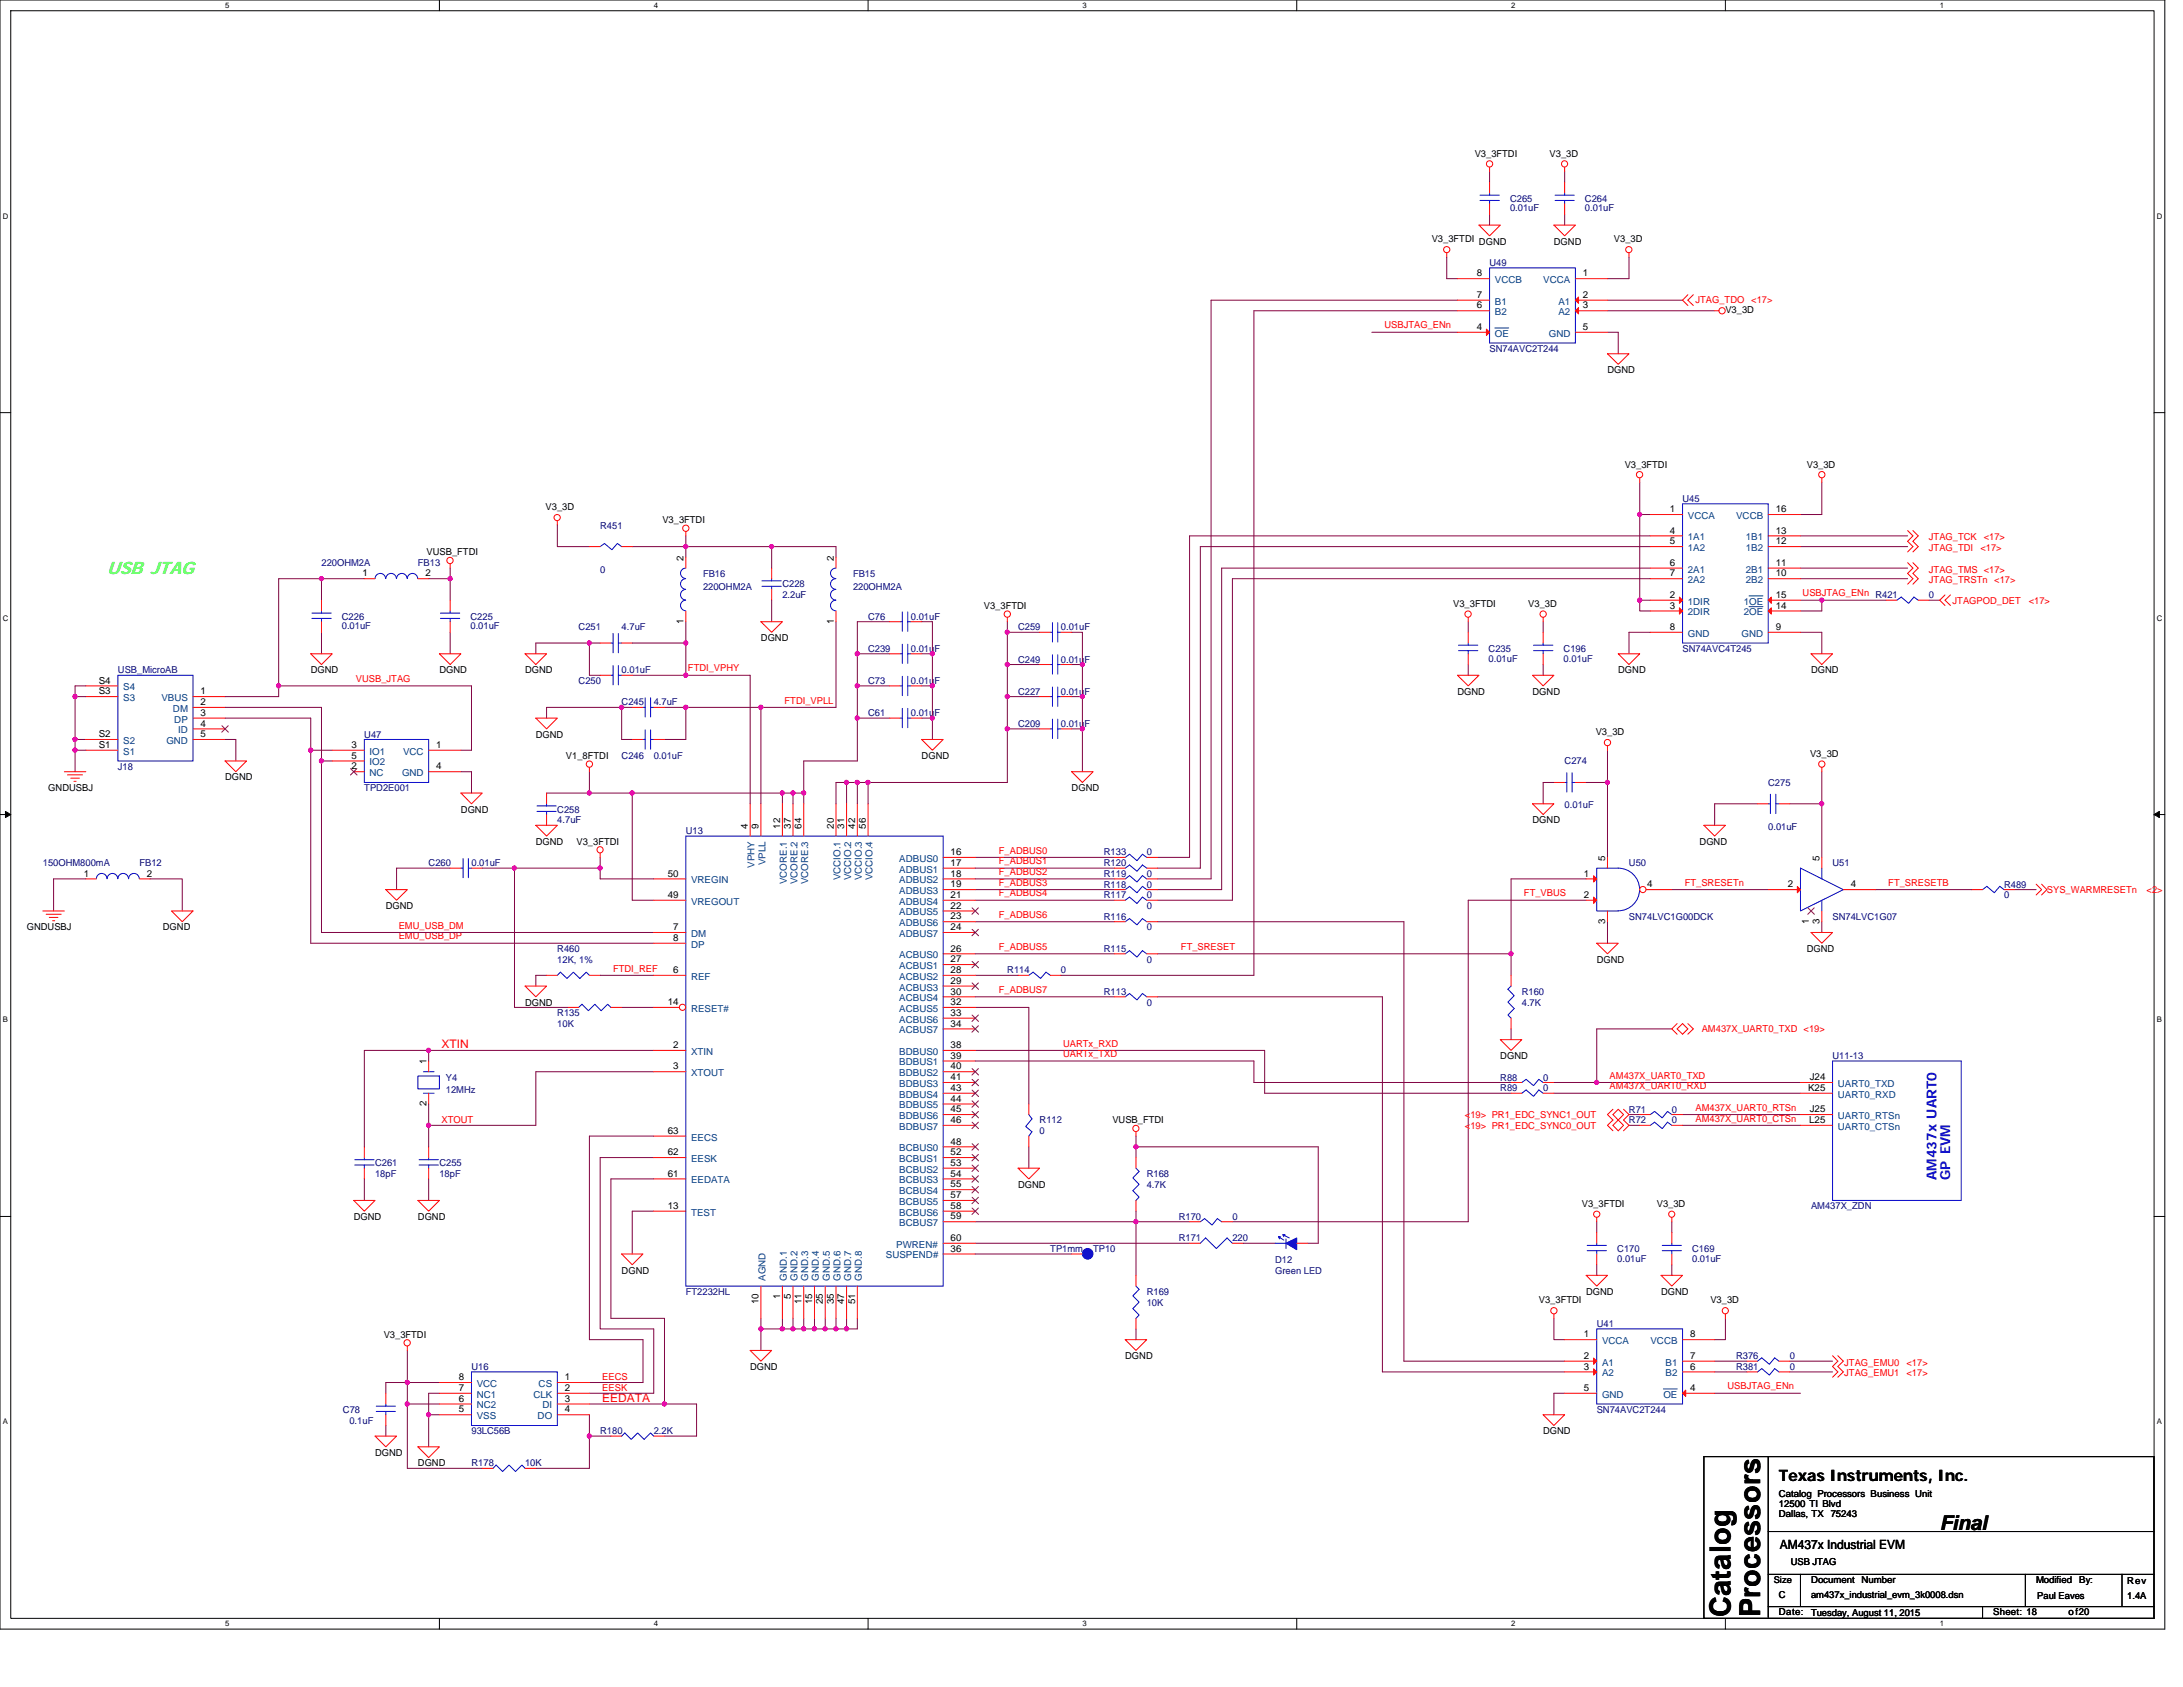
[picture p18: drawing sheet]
<svg xmlns="http://www.w3.org/2000/svg" width="279mm" height="216mm" viewBox="0 0 279 216" stroke-linecap="round" stroke-linejoin="round" font-family="sans-serif">
<defs><g id="words">
<g font-size="3.7">
<text x="221.5" y="207" transform="rotate(-90 221.5 207)">Catalog</text>
<text x="225.3" y="207" transform="rotate(-90 225.3 207)">Processors</text>
</g>
<text font-size="2.6" x="248.3" y="195.8">Final</text>
<text font-size="2.3" fill="#0f0" x="13.7" y="73.5">USB JTAG</text>
<text font-size="2" x="227.7" y="189.5">Texas Instruments, Inc.</text>
<g font-size="1.8" fill="#00f">
<text x="247.9" y="151" transform="rotate(-90 247.9 151)">AM437x UART0</text>
<text x="249.6" y="151" transform="rotate(-90 249.6 151)">GP EVM</text>
</g>
<text font-size="1.6" x="227.8" y="198.2">AM437x Industrial EVM</text>
<g font-size="1.5" fill="#f00">
<text x="56.5" y="134.2">XTIN</text>
<text x="77.1" y="179.4">EEDATA</text>
</g>
<g font-size="1.2">
<text x="188.7" y="20">V3_3FTDI</text>
<text x="198.3" y="20">V3_3D</text>
<text x="183.2" y="31">V3_3FTDI DGND</text>
<text x="189" y="35.4">8</text>
<text x="198.9" y="31.3">DGND</text>
<text x="202.6" y="35.4">1</text>
<text x="206.6" y="31">V3_3D</text>
<text x="189" y="38.1">7</text>
<text x="189" y="39.5">6</text>
<text x="202.6" y="38.1">2</text>
<text x="202.6" y="39.5">3</text>
<text x="220.8" y="40.1">V3_3D</text>
<text x="189" y="42.2">4</text>
<text x="202.6" y="42.2">5</text>
<text x="205.7" y="47.8">DGND</text>
<text x="207.9" y="59.8">V3_3FTDI</text>
<text x="231.2" y="59.8">V3_3D</text>
<text x="69.8" y="65.3">V3_3D</text>
<text x="213.7" y="65.6">1</text>
<text x="227.3" y="65.6">16</text>
<text x="54.6" y="71.1">VUSB_FTDI</text>
<text x="84.8" y="67">V3_3FTDI</text>
<text x="87.5" y="71.8" transform="rotate(-90 87.5 71.8)">2</text>
<text x="106.7" y="71.8" transform="rotate(-90 106.7 71.8)">2</text>
<text x="213.7" y="68.3">4</text>
<text x="213.7" y="69.7">5</text>
<text x="227.3" y="68.3">13</text>
<text x="227.3" y="69.7">12</text>
<text x="46.4" y="73.8">1</text>
<text x="54.4" y="73.8">2</text>
<text x="125.9" y="77.9">V3_3FTDI</text>
<text x="186" y="77.7">V3_3FTDI</text>
<text x="195.6" y="77.7">V3_3D</text>
<text x="213.7" y="76.5">2</text>
<text x="213.7" y="72.4">6</text>
<text x="213.7" y="73.8">7</text>
<text x="213.7" y="77.9">3</text>
<text x="227.3" y="72.4">11</text>
<text x="227.3" y="73.8">10</text>
<text x="227.3" y="76.5">15</text>
<text x="227.3" y="77.9">14</text>
<text x="87.5" y="79.8" transform="rotate(-90 87.5 79.8)">1</text>
<text x="97.4" y="82">DGND</text>
<text x="106.7" y="79.8" transform="rotate(-90 106.7 79.8)">1</text>
<text x="213.7" y="80.6">8</text>
<text x="227.3" y="80.6">9</text>
<text x="12.6" y="88.9">S3</text>
<text x="12.6" y="87.5">S4</text>
<text x="25.7" y="88.9">1</text>
<text x="39.8" y="86.2">DGND</text>
<text x="56.2" y="86.2">DGND</text>
<text x="67.2" y="86.2">DGND</text>
<text x="186.5" y="88.9">DGND</text>
<text x="196.2" y="88.9">DGND</text>
<text x="207.1" y="86.2">DGND</text>
<text x="231.8" y="86.2">DGND</text>
<text x="12.6" y="95.7">S1</text>
<text x="12.6" y="94.3">S2</text>
<text x="25.7" y="90.2">2</text>
<text x="25.7" y="94.3">5</text>
<text x="25.7" y="91.6">3</text>
<text x="25.7" y="93">4</text>
<text x="45" y="95.7">3</text>
<text x="55.8" y="95.7">1</text>
<text x="68.6" y="94.4">DGND</text>
<text x="204.2" y="94.1">V3_3D</text>
<text x="6.2" y="101.3">GNDUSBJ</text>
<text x="28.8" y="99.9">DGND</text>
<text x="45" y="97.1">5</text>
<text x="45" y="98.5">2</text>
<text x="55.8" y="98.5">4</text>
<text x="72.4" y="97.1">V1_8FTDI</text>
<text x="118" y="97.1">DGND</text>
<text x="137.2" y="101.3">DGND</text>
<text x="231.7" y="96.9">V3_3D</text>
<text x="59" y="104">DGND</text>
<text x="95.7" y="106" transform="rotate(-90 95.7 106)">4</text>
<text x="97.1" y="106" transform="rotate(-90 97.1 106)">9</text>
<text x="99.8" y="106" transform="rotate(-90 99.8 106)">12</text>
<text x="101.2" y="106" transform="rotate(-90 101.2 106)">37</text>
<text x="102.6" y="106" transform="rotate(-90 102.6 106)">64</text>
<text x="106.7" y="106" transform="rotate(-90 106.7 106)">20</text>
<text x="108.1" y="106" transform="rotate(-90 108.1 106)">31</text>
<text x="109.4" y="106" transform="rotate(-90 109.4 106)">42</text>
<text x="110.8" y="106" transform="rotate(-90 110.8 106)">56</text>
<text x="196.2" y="105.4">DGND</text>
<text x="10.7" y="112.2">1</text>
<text x="18.8" y="112.2">2</text>
<text x="68.6" y="108.1">DGND</text>
<text x="73.8" y="108.1">V3_3FTDI</text>
<text x="85.5" y="112.2">50</text>
<text x="121.7" y="109.4">16</text>
<text x="121.7" y="110.8">17</text>
<text x="121.7" y="112.2">18</text>
<text x="121.7" y="113.6">19</text>
<text x="202.7" y="112.2">1</text>
<text x="205.4" y="110.2" transform="rotate(-90 205.4 110.2)">5</text>
<text x="210.8" y="113.6">4</text>
<text x="217.5" y="108.1">DGND</text>
<text x="228.8" y="113.6">2</text>
<text x="232.9" y="110.2" transform="rotate(-90 232.9 110.2)">5</text>
<text x="236.9" y="113.6">4</text>
<text x="3.4" y="119.1">GNDUSBJ</text>
<text x="20.8" y="119.1">DGND</text>
<text x="49.4" y="116.3">DGND</text>
<text x="85.5" y="114.9">49</text>
<text x="86.1" y="119">7</text>
<text x="121.7" y="114.9">21</text>
<text x="121.7" y="116.3">22</text>
<text x="121.7" y="117.7">23</text>
<text x="121.7" y="119">24</text>
<text x="202.7" y="114.9">2</text>
<text x="205.4" y="118.2" transform="rotate(-90 205.4 118.2)">3</text>
<text x="231.5" y="118.2" transform="rotate(-90 231.5 118.2)">1</text>
<text x="232.9" y="118.2" transform="rotate(-90 232.9 118.2)">3</text>
<text x="86.1" y="120.4">8</text>
<text x="86.1" y="124.5">6</text>
<text x="121.7" y="121.8">26</text>
<text x="121.7" y="123.1">27</text>
<text x="121.7" y="124.5">28</text>
<text x="121.7" y="125.9">29</text>
<text x="204.4" y="123.2">DGND</text>
<text x="231.2" y="121.8">DGND</text>
<text x="67.2" y="128.7">DGND</text>
<text x="85.5" y="128.6">14</text>
<text x="121.7" y="127.3">30</text>
<text x="121.7" y="128.6">32</text>
<text x="121.7" y="130">33</text>
<text x="121.7" y="131.4">34</text>
<text x="54.6" y="136.2" transform="rotate(-90 54.6 136.2)">1</text>
<text x="86.1" y="136.9">3</text>
<text x="86.1" y="134.1">2</text>
<text x="121.7" y="134.1">38</text>
<text x="121.7" y="135.5">39</text>
<text x="121.7" y="136.9">40</text>
<text x="192" y="135.6">DGND</text>
<text x="54.6" y="141.6" transform="rotate(-90 54.6 141.6)">2</text>
<text x="121.7" y="138.2">41</text>
<text x="121.7" y="139.6">43</text>
<text x="121.7" y="141">44</text>
<text x="121.7" y="142.3">45</text>
<text x="121.7" y="143.7">46</text>
<text x="142.4" y="143.8">VUSB_FTDI</text>
<text x="231.4" y="139.6">K25</text>
<text x="231.6" y="143.7">L25</text>
<text x="231.6" y="138.2">J24</text>
<text x="231.6" y="142.3">J25</text>
<text x="85.5" y="145.1">63</text>
<text x="85.5" y="147.8">62</text>
<text x="121.7" y="146.5">48</text>
<text x="121.7" y="147.8">52</text>
<text x="121.7" y="149.2">53</text>
<text x="85.5" y="150.6">61</text>
<text x="85.5" y="154.7">13</text>
<text x="121.7" y="150.6">54</text>
<text x="121.7" y="152">55</text>
<text x="121.7" y="153.3">57</text>
<text x="121.7" y="154.7">58</text>
<text x="130.3" y="152">DGND</text>
<text x="202.5" y="154.5">V3_3FTDI</text>
<text x="212" y="154.5">V3_3D</text>
<text x="45.3" y="156.1">DGND</text>
<text x="53.5" y="156.1">DGND</text>
<text x="121.7" y="158.8">60</text>
<text x="121.7" y="156.1">59</text>
<text x="121.7" y="160.2">36</text>
<text x="79.6" y="163">DGND</text>
<text x="97.1" y="166.9" transform="rotate(-90 97.1 166.9)">10</text>
<text x="99.8" y="166.2" transform="rotate(-90 99.8 166.2)">1</text>
<text x="101.2" y="166.2" transform="rotate(-90 101.2 166.2)">5</text>
<text x="102.6" y="166.9" transform="rotate(-90 102.6 166.9)">11</text>
<text x="103.9" y="166.9" transform="rotate(-90 103.9 166.9)">15</text>
<text x="105.3" y="166.9" transform="rotate(-90 105.3 166.9)">25</text>
<text x="106.7" y="166.9" transform="rotate(-90 106.7 166.9)">35</text>
<text x="108.1" y="166.9" transform="rotate(-90 108.1 166.9)">47</text>
<text x="109.4" y="166.9" transform="rotate(-90 109.4 166.9)">51</text>
<text x="197" y="166.8">V3_3FTDI</text>
<text x="203" y="165.7">DGND</text>
<text x="212.6" y="165.7">DGND</text>
<text x="218.9" y="166.8">V3_3D</text>
<text x="49.1" y="171.2">V3_3FTDI</text>
<text x="144" y="173.9">DGND</text>
<text x="202.7" y="171.2">1</text>
<text x="202.7" y="173.9">2</text>
<text x="216.3" y="173.9">7</text>
<text x="216.3" y="171.2">8</text>
<text x="58.7" y="176.6">8</text>
<text x="58.7" y="178">7</text>
<text x="58.7" y="179.4">6</text>
<text x="72.3" y="176.6">1</text>
<text x="72.3" y="178">2</text>
<text x="72.3" y="179.4">3</text>
<text x="96" y="175.3">DGND</text>
<text x="202.7" y="175.3">3</text>
<text x="202.7" y="178">5</text>
<text x="216.3" y="175.3">6</text>
<text x="216.3" y="178">4</text>
<text x="58.7" y="180.8">5</text>
<text x="72.3" y="180.8">4</text>
<text x="197.5" y="183.6">DGND</text>
<text x="48" y="186.3">DGND</text>
<text x="53.5" y="187.7">DGND</text>
<text x="227.7" y="191.6">Catalog Processors Business Unit</text>
<text x="227.7" y="192.9">12500 TI Blvd</text>
<text x="227.7" y="194.2">Dallas, TX</text>
<text x="234.3" y="194.2">75243</text>
<text x="227" y="202.6">Size</text>
<text x="229.2" y="200.3">USB JTAG</text>
<text x="231.8" y="202.6">Document</text>
<text x="238.3" y="202.6">Number</text>
<text x="260.6" y="202.6">Modified</text>
<text x="266.1" y="202.6">By:</text>
<text x="272.3" y="202.8">Rev</text>
<text x="227.7" y="206.7">Date:</text>
<text x="227.7" y="204.5">C</text>
<text x="231.8" y="206.9">Tuesday, August 11, 2015</text>
<text x="231.8" y="204.5">am437x_industrial_evm_3k0008.dsn</text>
<text x="255.1" y="206.7">Sheet: 18</text>
<text x="260.8" y="204.7">Paul Eaves</text>
<text x="264.7" y="206.7">of20</text>
<text x="272.3" y="204.7">1.4A</text>
</g>
<g font-size="1.2" fill="#000080">
<text x="193.3" y="25.8">C265</text>
<text x="193.3" y="27.1">0.01uF</text>
<text x="202.9" y="25.8">C264</text>
<text x="202.9" y="27.1">0.01uF</text>
<text x="190.6" y="34">U49</text>
<text x="190.6" y="45">SN74AVC2T244</text>
<text x="215.3" y="64.2">U45</text>
<text x="76.8" y="67.6">R451</text>
<text x="41.1" y="72.5">220OHM2A</text>
<text x="53.5" y="72.5">FB13</text>
<text x="76.8" y="73.3">0</text>
<text x="90" y="73.8">FB16</text>
<text x="90" y="75.5">220OHM2A</text>
<text x="100.1" y="75.2">C228</text>
<text x="100.1" y="76.6">2.2uF</text>
<text x="109.2" y="73.8">FB15</text>
<text x="109.2" y="75.5">220OHM2A</text>
<text x="246.9" y="76.6">0</text>
<text x="43.8" y="79.3">C226</text>
<text x="43.8" y="80.5">0.01uF</text>
<text x="60.2" y="79.3">C225</text>
<text x="60.2" y="80.5">0.01uF</text>
<text x="74.1" y="80.7">C251</text>
<text x="79.6" y="80.7">4.7uF</text>
<text x="111.1" y="83.4">C239</text>
<text x="111.1" y="79.3">C76</text>
<text x="116.6" y="83.4">0.01uF</text>
<text x="116.6" y="79.3">0.01uF</text>
<text x="130.3" y="80.7">C259</text>
<text x="135.8" y="80.7">0.01uF</text>
<text x="190.5" y="83.4">C235</text>
<text x="200.1" y="83.4">C196</text>
<text x="215.3" y="83.4">SN74AVC4T245</text>
<text x="15.1" y="86.2">USB_MicroAB</text>
<text x="74.1" y="87.5">C250</text>
<text x="79.6" y="86.2">0.01uF</text>
<text x="111.1" y="87.5">C73</text>
<text x="116.6" y="87.5">0.01uF</text>
<text x="130.3" y="84.8">C249</text>
<text x="130.3" y="88.9">C227</text>
<text x="135.8" y="84.8">0.01uF</text>
<text x="135.8" y="88.9">0.01uF</text>
<text x="190.5" y="84.7">0.01uF</text>
<text x="200.1" y="84.7">0.01uF</text>
<text x="46.6" y="94.4">U47</text>
<text x="79.6" y="90.3">C245</text>
<text x="83.7" y="90.3">4.7uF</text>
<text x="111.1" y="91.7">C61</text>
<text x="116.6" y="91.7">0.01uF</text>
<text x="130.3" y="93">C209</text>
<text x="135.8" y="93">0.01uF</text>
<text x="15.1" y="98.5">J18</text>
<text x="46.6" y="101.3">TPD2E001</text>
<text x="79.6" y="97.1">C246</text>
<text x="83.7" y="97.1">0.01uF</text>
<text x="200.3" y="97.8">C274</text>
<text x="226.3" y="100.6">C275</text>
<text x="71.3" y="104">C258</text>
<text x="71.3" y="105.4">4.7uF</text>
<text x="87.8" y="106.7">U13</text>
<text x="200.3" y="103.4">0.01uF</text>
<text x="226.3" y="106.2">0.01uF</text>
<text x="5.5" y="110.8">150OHM800mA</text>
<text x="17.8" y="110.8">FB12</text>
<text x="54.9" y="110.8">C260</text>
<text x="60.3" y="110.8">0.01uF</text>
<text x="141.3" y="112.2">R119</text>
<text x="141.3" y="113.6">R118</text>
<text x="141.3" y="109.5">R133</text>
<text x="141.3" y="110.8">R120</text>
<text x="146.8" y="109.5">0</text>
<text x="146.8" y="113.6">0</text>
<text x="146.8" y="112.2">0</text>
<text x="208.5" y="110.8">U50</text>
<text x="234.5" y="110.8">U51</text>
<text x="256.5" y="113.6">R489</text>
<text x="141.3" y="115">R117</text>
<text x="141.3" y="117.7">R116</text>
<text x="146.8" y="115">0</text>
<text x="146.8" y="116.3">0</text>
<text x="146.8" y="119.1">0</text>
<text x="208.5" y="117.7">SN74LVC1G00DCK</text>
<text x="234.5" y="117.7">SN74LVC1G07</text>
<text x="256.5" y="115">0</text>
<text x="71.3" y="121.8">R460</text>
<text x="71.3" y="123.2">12K, 1%</text>
<text x="128.9" y="124.6">R114</text>
<text x="135.8" y="124.6">0</text>
<text x="141.3" y="121.8">R115</text>
<text x="146.8" y="123.2">0</text>
<text x="71.3" y="130">R135</text>
<text x="71.3" y="131.4">10K</text>
<text x="141.3" y="127.3">R113</text>
<text x="146.8" y="128.7">0</text>
<text x="194.8" y="127.3">R160</text>
<text x="194.8" y="128.7">4.7K</text>
<text x="234.5" y="135.6">U11-13</text>
<text x="57.1" y="138.3">Y4</text>
<text x="57.1" y="139.9">12MHz</text>
<text x="133.1" y="143.8">R112</text>
<text x="192" y="138.3">R88</text>
<text x="192" y="139.7">R89</text>
<text x="197.5" y="138.3">0</text>
<text x="197.5" y="139.7">0</text>
<text x="208.5" y="142.4">R71</text>
<text x="208.5" y="143.8">R72</text>
<text x="214" y="142.4">0</text>
<text x="214" y="143.8">0</text>
<text x="48" y="149.3">C261</text>
<text x="56.2" y="149.3">C255</text>
<text x="133.1" y="145.1">0</text>
<text x="48" y="150.6">18pF</text>
<text x="56.2" y="150.6">18pF</text>
<text x="146.8" y="150.6">R168</text>
<text x="146.8" y="152">4.7K</text>
<text x="231.8" y="154.7">AM437X_ZDN</text>
<text x="134.4" y="160.2">TP1mm</text>
<text x="139.9" y="160.2">TP10</text>
<text x="150.9" y="158.9">R171</text>
<text x="150.9" y="156.1">R170</text>
<text x="157.7" y="158.9">220</text>
<text x="157.7" y="156.1">0</text>
<text x="163.2" y="161.6">D12</text>
<text x="207" y="160.2">C170</text>
<text x="207" y="161.5">0.01uF</text>
<text x="216.6" y="160.2">C169</text>
<text x="216.6" y="161.5">0.01uF</text>
<text x="87.8" y="165.7">FT2232HL</text>
<text x="146.8" y="165.7">R169</text>
<text x="146.8" y="167.1">10K</text>
<text x="163.2" y="163">Green LED</text>
<text x="204.4" y="169.8">U41</text>
<text x="222.2" y="173.9">R376</text>
<text x="229.1" y="173.9">0</text>
<text x="60.3" y="175.3">U16</text>
<text x="222.2" y="175.3">R381</text>
<text x="229.1" y="175.3">0</text>
<text x="43.9" y="180.8">C78</text>
<text x="44.7" y="182.2">0.1uF</text>
<text x="60.3" y="183.6">93LC56B</text>
<text x="76.8" y="183.6">R180</text>
<text x="83.7" y="183.6">2.2K</text>
<text x="204.4" y="180.8">SN74AVC2T244</text>
<text x="60.3" y="187.7">R178</text>
<text x="67.2" y="187.7">10K</text>
</g>
<g font-size="1.2" fill="#004080">
<text x="191.3" y="36.2">VCCB</text>
<text x="191.3" y="39">B1</text>
<text x="191.3" y="40.3">B2</text>
<text x="197.5" y="36.2">VCCA</text>
<text x="199.5" y="39">A1</text>
<text x="199.5" y="40.3">A2</text>
<text x="191.3" y="43.1">OE</text>
<text x="198.2" y="43.1">GND</text>
<text x="216" y="66.4">VCCA</text>
<text x="216" y="69.2">1A1</text>
<text x="216" y="70.5">1A2</text>
<text x="222.2" y="66.4">VCCB</text>
<text x="223.5" y="69.2">1B1</text>
<text x="223.5" y="70.5">1B2</text>
<text x="216" y="77.4">1DIR</text>
<text x="216" y="73.3">2A1</text>
<text x="216" y="74.6">2A2</text>
<text x="223.2" y="77.4">1OE</text>
<text x="223.5" y="73.3">2B1</text>
<text x="223.5" y="74.6">2B2</text>
<text x="216" y="81.5">GND</text>
<text x="216" y="78.8">2DIR</text>
<text x="222.9" y="81.5">GND</text>
<text x="223.2" y="78.8">2OE</text>
<text x="15.8" y="89.7">S3</text>
<text x="15.8" y="88.3">S4</text>
<text x="20.7" y="89.7">VBUS</text>
<text x="15.8" y="95.2">S2</text>
<text x="21.3" y="95.2">GND</text>
<text x="22.1" y="91.1">DM</text>
<text x="22.3" y="92.5">DP</text>
<text x="22.8" y="93.9">ID</text>
<text x="15.8" y="96.6">S1</text>
<text x="47.3" y="96.6">IO1</text>
<text x="47.3" y="98">IO2</text>
<text x="47.3" y="99.3">NC</text>
<text x="51.5" y="99.3">GND</text>
<text x="51.6" y="96.6">VCC</text>
<text x="88.5" y="113.1">VREGIN</text>
<text x="96.6" y="111.1" transform="rotate(-90 96.6 111.1)">VPHY</text>
<text x="98" y="110.7" transform="rotate(-90 98 110.7)">VPLL</text>
<text x="100.7" y="113.2" transform="rotate(-90 100.7 113.2)">VCORE.1</text>
<text x="102.1" y="113.2" transform="rotate(-90 102.1 113.2)">VCORE.2</text>
<text x="103.4" y="113.2" transform="rotate(-90 103.4 113.2)">VCORE.3</text>
<text x="107.6" y="112.7" transform="rotate(-90 107.6 112.7)">VCCIO.1</text>
<text x="108.9" y="112.7" transform="rotate(-90 108.9 112.7)">VCCIO.2</text>
<text x="110.3" y="112.7" transform="rotate(-90 110.3 112.7)">VCCIO.3</text>
<text x="111.7" y="112.7" transform="rotate(-90 111.7 112.7)">VCCIO.4</text>
<text x="115.1" y="110.3">ADBUS0</text>
<text x="115.1" y="111.7">ADBUS1</text>
<text x="115.1" y="113.1">ADBUS2</text>
<text x="88.5" y="115.8">VREGOUT</text>
<text x="88.5" y="119.9">DM</text>
<text x="115.1" y="114.4">ADBUS3</text>
<text x="115.1" y="115.8">ADBUS4</text>
<text x="115.1" y="117.2">ADBUS5</text>
<text x="115.1" y="118.5">ADBUS6</text>
<text x="115.1" y="119.9">ADBUS7</text>
<text x="88.5" y="121.3">DP</text>
<text x="88.5" y="125.4">REF</text>
<text x="115.1" y="122.6">ACBUS0</text>
<text x="115.1" y="124">ACBUS1</text>
<text x="115.1" y="125.4">ACBUS2</text>
<text x="88.5" y="129.5">RESET#</text>
<text x="115.1" y="126.8">ACBUS3</text>
<text x="115.1" y="128.1">ACBUS4</text>
<text x="115.1" y="129.5">ACBUS5</text>
<text x="115.1" y="130.9">ACBUS6</text>
<text x="88.5" y="137.7">XTOUT</text>
<text x="88.5" y="135">XTIN</text>
<text x="115.1" y="132.2">ACBUS7</text>
<text x="115.1" y="135">BDBUS0</text>
<text x="115.1" y="136.4">BDBUS1</text>
<text x="115.1" y="137.7">BDBUS2</text>
<text x="115.1" y="139.1">BDBUS3</text>
<text x="115.1" y="140.5">BDBUS4</text>
<text x="115.1" y="141.9">BDBUS5</text>
<text x="115.1" y="143.2">BDBUS6</text>
<text x="235.2" y="139.1">UART0_TXD</text>
<text x="235.2" y="140.5">UART0_RXD</text>
<text x="235.2" y="143.2">UART0_RTSn</text>
<text x="88.5" y="146">EECS</text>
<text x="88.5" y="148.7">EESK</text>
<text x="115.1" y="147.3">BCBUS0</text>
<text x="115.1" y="148.7">BCBUS1</text>
<text x="115.1" y="144.6">BDBUS7</text>
<text x="235.2" y="144.6">UART0_CTSn</text>
<text x="88.5" y="151.4">EEDATA</text>
<text x="88.5" y="155.6">TEST</text>
<text x="115.1" y="150.1">BCBUS2</text>
<text x="115.1" y="151.4">BCBUS3</text>
<text x="115.1" y="152.8">BCBUS4</text>
<text x="115.1" y="154.2">BCBUS5</text>
<text x="115.1" y="155.6">BCBUS6</text>
<text x="113.4" y="161.1">SUSPEND#</text>
<text x="114.7" y="159.7">PWREN#</text>
<text x="115.1" y="156.9">BCBUS7</text>
<text x="98" y="163.9" transform="rotate(-90 98 163.9)">AGND</text>
<text x="100.7" y="163.9" transform="rotate(-90 100.7 163.9)">GND.1</text>
<text x="102.1" y="163.9" transform="rotate(-90 102.1 163.9)">GND.2</text>
<text x="103.4" y="163.9" transform="rotate(-90 103.4 163.9)">GND.3</text>
<text x="104.8" y="163.9" transform="rotate(-90 104.8 163.9)">GND.4</text>
<text x="106.2" y="163.9" transform="rotate(-90 106.2 163.9)">GND.5</text>
<text x="107.6" y="163.9" transform="rotate(-90 107.6 163.9)">GND.6</text>
<text x="108.9" y="163.9" transform="rotate(-90 108.9 163.9)">GND.7</text>
<text x="110.3" y="163.9" transform="rotate(-90 110.3 163.9)">GND.8</text>
<text x="205" y="172">VCCA</text>
<text x="211.2" y="172">VCCB</text>
<text x="61" y="177.5">VCC</text>
<text x="61" y="178.9">NC1</text>
<text x="68.3" y="178.9">CLK</text>
<text x="68.9" y="177.5">CS</text>
<text x="205" y="174.8">A1</text>
<text x="205" y="176.1">A2</text>
<text x="205" y="178.9">GND</text>
<text x="212.9" y="178.9">OE</text>
<text x="213.2" y="174.8">B1</text>
<text x="213.2" y="176.1">B2</text>
<text x="61" y="180.3">NC2</text>
<text x="61" y="181.6">VSS</text>
<text x="68.8" y="181.6">DO</text>
<text x="69.4" y="180.3">DI</text>
</g>
<g font-size="1.2" fill="#f00">
<text x="217" y="38.8">JTAG_TDO</text>
<text x="224.1" y="38.8">&lt;17&gt;</text>
<text x="177.2" y="42">USBJTAG_ENn</text>
<text x="246.9" y="69.2">JTAG_TCK</text>
<text x="246.9" y="70.5">JTAG_TDI</text>
<text x="253.5" y="70.5">&lt;17&gt;</text>
<text x="253.9" y="69.2">&lt;17&gt;</text>
<text x="230.7" y="76.3">USBJTAG_ENn R421</text>
<text x="246.9" y="73.3">JTAG_TMS &lt;17&gt;</text>
<text x="246.9" y="74.6">JTAG_TRSTn &lt;17&gt;</text>
<text x="249.9" y="77.3">JTAGPOD_DET</text>
<text x="259.7" y="77.3">&lt;17&gt;</text>
<text x="45.6" y="87.3">VUSB_JTAG</text>
<text x="88.1" y="85.9">FTDI_VPHY</text>
<text x="100.4" y="90">FTDI_VPLL</text>
<text x="127.8" y="109.2">F_ADBUS0</text>
<text x="127.8" y="110.6">F_ADBUS1</text>
<text x="127.8" y="112">F_ADBUS2</text>
<text x="127.8" y="113.4">F_ADBUS3</text>
<text x="215.6" y="113.4">FT_SRESETn</text>
<text x="241.7" y="113.4">FT_SRESETB</text>
<text x="51" y="118.9">EMU_USB_DM</text>
<text x="127.8" y="114.7">F_ADBUS4</text>
<text x="127.8" y="117.5">F_ADBUS6</text>
<text x="195.1" y="114.7">FT_VBUS</text>
<text x="262" y="114.3">SYS_WARMRESETn</text>
<text x="274.7" y="114.3">&lt;2&gt;</text>
<text x="51" y="120.2">EMU_USB_DP</text>
<text x="78.5" y="124.3">FTDI_REF</text>
<text x="127.8" y="121.6">F_ADBUS5</text>
<text x="151.2" y="121.6">FT_SRESET</text>
<text x="127.8" y="127.1">F_ADBUS7</text>
<text x="136.1" y="133.9">UARTx_RXD</text>
<text x="136.1" y="135.3">UARTx_TXD</text>
<text x="217.8" y="132.1">AM437X_UART0_TXD &lt;19&gt;</text>
<text x="56.5" y="143.7">XTOUT</text>
<text x="187.5" y="143.1">&lt;19&gt; PR1_EDC_SYNC1_OUT</text>
<text x="206" y="138">AM437X_UART0_TXD</text>
<text x="206" y="139.4">AM437X_UART0_RXD</text>
<text x="217" y="142.2">AM437X_UART0_RTSn</text>
<text x="217" y="143.5">AM437X_UART0_CTSn</text>
<text x="187.5" y="144.5">&lt;19&gt; PR1_EDC_SYNC0_OUT</text>
<text x="77.1" y="178">EESK</text>
<text x="77.1" y="176.7">EECS</text>
<text x="221.1" y="177.8">USBJTAG_ENn</text>
<text x="236.1" y="174.8">JTAG_EMU0</text>
<text x="236.1" y="176.1">JTAG_EMU1</text>
<text x="244" y="174.8">&lt;17&gt;</text>
<text x="244" y="176.1">&lt;17&gt;</text>
</g>
<g font-size="1">
<text x="28.8" y="1">5</text>
<text x="83.7" y="1">4</text>
<text x="138.5" y="1">3</text>
<text x="193.4" y="1">2</text>
<text x="248.3" y="1">1</text>
<text x=".4" y="28">D</text>
<text x="276.1" y="28">D</text>
<text x=".4" y="79.4">C</text>
<text x="276.1" y="79.4">C</text>
<text x=".4" y="130.9">B</text>
<text x="276.1" y="130.9">B</text>
<text x=".4" y="182.3">A</text>
<text x="276.1" y="182.3">A</text>
<text x="28.8" y="208.2">5</text>
<text x="83.7" y="208.2">4</text>
<text x="138.5" y="208.2">3</text>
<text x="193.4" y="208.2">2</text>
<text x="248.3" y="208.2">1</text>
</g>
</g></defs>
<path d="M0 0h277.1v208.5h-277.1zM1.4 1.4h274.3v205.7h-274.3z" fill="none" stroke="#000" stroke-width=".13"/>
<g fill="#fff">
<path d="M28.8 .1h.6v1.1h-.6z"/>
<path d="M28.8 207.3h.6v1.1h-.6z"/>
</g>
<path d="M56.2 0v1.4M56.2 207.1v1.4" fill="none" stroke="#000" stroke-width=".13"/>
<g fill="#fff">
<path d="M83.7 .1h.5v1.1h-.5z"/>
<path d="M83.7 207.3h.5v1.1h-.5z"/>
</g>
<path d="M111.1 0v1.4M111.1 207.1v1.4" fill="none" stroke="#000" stroke-width=".13"/>
<g fill="#fff">
<path d="M138.5 .1h.6v1.1h-.6z"/>
<path d="M138.5 207.3h.6v1.1h-.6z"/>
</g>
<path d="M166 0v1.4M166 207.1v1.4" fill="none" stroke="#000" stroke-width=".13"/>
<g fill="#fff">
<path d="M193.4 .1h.6v1.1h-.6z"/>
<path d="M193.4 207.3h.6v1.1h-.6z"/>
</g>
<path d="M220.8 0v1.4M220.8 207.1v1.4" fill="none" stroke="#000" stroke-width=".13"/>
<g fill="#fff">
<path d="M248.3 .1h.5v1.1h-.5z"/>
<path d="M248.3 207.3h.5v1.1h-.5z"/>
<path d="M.4 27.1h.7v1.1h-.7z"/>
<path d="M276.1 27.1h.7v1.1h-.7z"/>
<path d="M.4 78.5h.7v1.1h-.7z"/>
<path d="M276.1 78.5h.7v1.1h-.7z"/>
</g>
<path d="M0 52.8h1.4M275.7 52.8h1.4" fill="none" stroke="#000" stroke-width=".13"/>
<g fill="#fff">
<path d="M.4 130h.6v1.1h-.6z"/>
<path d="M276.1 130h.6v1.1h-.6z"/>
</g>
<path d="M0 104.2h1.4M275.7 104.2h1.4" fill="none" stroke="#000" stroke-width=".13"/>
<path d="M.7 103.8l.7 .4-.7 .4zM275.7 104.2l.7-.4v.8z" fill="#000" stroke="#000" stroke-width=".13"/>
<g fill="#fff">
<path d="M.4 181.4h.6v1.1h-.6z"/>
<path d="M276.1 181.4h.6v1.1h-.6z"/>
</g>
<path d="M0 155.7h1.4M275.7 155.7h1.4M218.1 186.4h57.6v20.7h-57.6zM226.3 186.4v20.6M226.3 196h49.4M226.3 201.5h49.4M226.3 205.6h49.4M230.4 201.5v4.1M253.7 205.6v1.4M259.2 201.5v4.1M271.6 201.5v4.1" fill="none" stroke="#000" stroke-width=".13"/>
<g fill="none" stroke="#800040" stroke-width=".13">
<path d="M185.2 32.9v2.8h1.3M186.5 39.8h-26v85h-24.7M186.5 38.4h-31.5v74.1h-6.9M190.6 27.4v1.4M190.6 21.9v1.4M200.3 27.4v1.4M200.3 21.9v1.4M205.7 38.4h9.6M205.7 39.8h13.8M208.5 32.9v2.8h-2.8M175.6 42.5h10.9M205.7 42.5h1.4v2.8"/>
<path d="M41.1 74.1h5.5M41.1 74.1h-5.4v13.7M41.1 74.1v2.7M54.9 74.1h2.7M57.6 72.7v1.4M57.6 74.1v2.7M71.3 67.2v2.8h4.1M80.9 70h6.9M87.8 70v1.3M87.8 70h11M87.8 79.6v2.7M87.8 68.6v1.4"/>
<path d="M98.8 70v2.7M98.8 76.8v2.8M98.8 70h8.2v1.3M107 79.6v10.9h-9.6M113.9 79.6h-4.2v4.1M118 79.6h1.3v4.1M128.9 79.6v1.3M187.9 79.6v1.3M197.5 79.6v1.3M209.9 61.7v4.1h1.3M209.9 65.8v11h1.3M209.9 76.8v1.4h1.3"/>
<path d="M211.2 74.1h-53.5v41.1h-9.6M211.2 72.7h-54.8v41.2h-8.3M211.2 68.6h-58.9v41.1h-4.2M211.2 70h-57.6v41.1h-5.5M230.4 68.6h13.8M230.4 70h13.8M230.4 72.7h13.8M230.4 74.1h13.8M230.4 76.8h2.8v1.4h-2.8M233.2 61.7v4.1h-2.8M233.2 76.8h8.2M246.9 76.8h1.4"/>
<path d="M9.6 89.2v5.4h1.4M9.6 96h1.4M9.6 94.6v4.2M11 87.8h-1.4v1.4h1.4M28.8 94.6h1.4v2.8M28.8 91.9h11v4.1h2.7M28.8 90.5h12.3v6.9M35.7 87.8v1.4h-6.9M35.7 87.8h24.6v8.2h-1.3M39.8 96v24.7h43.9M41.1 97.4h1.4M41.1 97.4v21.9h42.6"/>
<path d="M41.1 80.9v2.8M57.6 80.9v2.8M59 98.8h1.3v2.7M75.4 82.3h1.4M75.4 82.3h-6.8v1.4M75.4 98.8v2.7M75.4 82.3v4.1h1.4M79.6 90.5v4.1h1.3M79.6 90.5h-9.6v1.4M79.6 90.5h1.3M80.9 86.4h6.9M80.9 82.3h6.9"/>
<path d="M85 90.5h2.8M87.8 90.5v4.1h-2.8M87.8 82.3v4.1M87.8 90.5h9.6M87.8 86.4h8.2v16.5M97.4 90.5v12.4M109.7 91.9v5.5h-6.8v4.1M109.7 83.7h4.2M109.7 87.8h4.2M109.7 91.9h4.2M109.7 83.7v4.1M109.7 87.8v4.1"/>
<path d="M118 83.7h1.3M118 87.8h1.3M118 91.9h1.3M119.3 91.9v2.7M119.3 87.8v4.1M119.3 83.7v4.1M128.9 93.3v6.8h-17.8M128.9 85v4.2M128.9 80.9v4.1M128.9 80.9h4.2M128.9 89.2h4.2M128.9 85h4.2"/>
<path d="M128.9 93.3h4.2M128.9 89.2v4.1M137.2 80.9h1.3v4.1M137.2 85h1.3M137.2 89.2h1.3M137.2 93.3h1.3M138.5 85v4.2M138.5 93.3v5.5M138.5 89.2v4.1M187.9 85v1.4M197.5 85v1.4M205.7 96v4.1"/>
<path d="M211.2 80.9h-2.7v2.8M230.4 80.9h2.8v2.8M233.2 98.8v4.1M11 112.5h-4.1v4.1M19.2 112.5h4.1v4.1M57.6 111.1h-6.8v2.8M61.7 111.1h4.1M65.8 111.1v17.8h6.9M65.8 111.1h11M70 101.5h5.4M75.4 101.5h5.5M76.8 109.7v1.4"/>
<path d="M76.8 111.1v1.4h6.9M80.9 101.5v13.7h2.8M80.9 101.5h19.2M100.1 101.5h1.4M100.1 101.5v1.4M101.5 101.5h1.4M101.5 101.5v1.4M102.9 101.5v1.4M108.4 100.1h-1.4v2.8M108.4 100.1h1.3M108.4 100.1v2.8M109.7 100.1h1.4"/>
<path d="M109.7 100.1v2.8M111.1 100.1v2.8M124.8 109.7h17.8M124.8 112.5h17.8M124.8 115.2h17.8M124.8 113.9h17.8M124.8 118h17.8M124.8 111.1h17.8M148.1 118h31.6v56.2h20.6M198.9 100.1h-1.4v2.8M203 100.1h2.7M203 115.2h-15.1v41.2h-30.2"/>
<path d="M203 112.5h-9.6v9.6M205.7 118v2.7M205.7 100.1v9.6M214 113.9h12.3M224.9 102.9h-5.4v2.7M229.1 102.9h4.1M233.2 102.9v6.8M233.2 118v1.3M240 113.9h12.4M257.9 113.9h2.7M54.9 134.4h28.8M54.9 134.4v1.4"/>
<path d="M54.9 134.4h-8.3v12.4M70 124.8h-1.4v1.4M76.8 124.8h6.9M79.6 128.9h4.1M83.7 137.2h-15.1v6.8h-13.7M124.8 128.9h6.9v12.4M124.8 124.8h5.5M124.8 122.1h17.8M124.8 134.4h37.1v5.5h31.5M124.8 135.8h35.7v2.7h32.9M124.8 127.6h17.8M148.1 127.6h28.8v48h23.4"/>
<path d="M148.1 122.1h45.3M193.4 122.1v2.7M193.4 131.7v1.4M198.9 139.9h31.5M198.9 138.5h5.5M204.4 138.5h26M214 131.7h-9.6v6.8M46.6 150.9v2.7M54.9 150.9v2.7M54.9 144v2.8M54.9 141.3v2.7M83.7 150.9h-5.5v17.8h6.8v11"/>
<path d="M83.7 148.1h-6.9v22h6.9v8.2h-8.3M83.7 155h-2.8v5.5M83.7 145.4h-8.3v26l6.9 .1v5.4h-6.9M124.8 159.1h27.5M124.8 156.4h20.6M131.7 146.8v2.7M145.4 146.8v1.3M145.4 156.4v6.8M145.4 156.4h6.9M145.4 146.8h23.3v12.3h-1.4M145.4 145.4v1.4M145.4 155v1.4"/>
<path d="M159.1 159.1h4.1M204.4 156.4v1.3M208.5 144h1.4M208.5 142.6h1.4M214 156.4v1.3M215.3 142.6h15.1M215.3 144h15.1M52.1 176.9h4.1M52.1 179.7h4.1M52.1 176.9v2.8M52.1 179.7v8.2h9.6M52.1 172.8v4.1"/>
<path d="M52.1 176.9h-2.7v1.4M56.2 178.3h-1.3v2.8M75.4 179.7h9.6M85 179.7h4.2v4.1h-4.2M97.4 170.1h2.7M97.4 168.7v1.4M97.4 170.1v2.7M100.1 168.7v1.4M100.1 170.1h1.4M101.5 170.1h1.4M101.5 168.7v1.4M102.9 170.1h1.3"/>
<path d="M102.9 168.7v1.4M104.2 170.1h1.4M104.2 168.7v1.4M105.6 170.1h1.4M105.6 168.7v1.4M107 170.1h1.4M107 168.7v1.4M108.4 168.7v1.4M109.7 168.7v1.4h-1.3M124.8 160.5h12.4M145.4 170.1v1.3M198.9 168.7v2.7h1.4"/>
<path d="M200.3 178.3h-1.4v2.8M204.4 161.9v1.3M214 161.9v1.3M219.5 174.2h4.1M219.5 175.6h4.1M219.5 178.3h10.9M220.8 168.7v2.7h-1.3M229.1 174.2h5.4M229.1 175.6h5.4M49.4 182.4v1.4M54.9 181.1h1.3M54.9 181.1v4.1"/>
<path d="M75.4 183.8v4.1h-6.8M75.4 181.1v2.7M75.4 183.8h2.8"/>
</g>
<g fill="#f0f" stroke="#f0f" stroke-width=".13">
<circle cx="109.7" cy="91.9" r=".27"/>
<circle cx="57.6" cy="74" r=".27"/>
<circle cx="109.7" cy="83.7" r=".27"/>
<circle cx="35.7" cy="87.8" r=".27"/>
<circle cx="119.3" cy="91.9" r=".27"/>
<circle cx="109.7" cy="87.8" r=".27"/>
<circle cx="119.3" cy="87.8" r=".27"/>
<circle cx="193.4" cy="122.1" r=".27"/>
<circle cx="119.3" cy="83.7" r=".27"/>
<circle cx="138.5" cy="85" r=".27"/>
<circle cx="75.4" cy="82.3" r=".27"/>
<circle cx="108.3" cy="170.1" r=".27"/>
<circle cx="107" cy="170.1" r=".27"/>
<circle cx="98.7" cy="69.9" r=".27"/>
<circle cx="54.9" cy="134.4" r=".27"/>
<circle cx="102.9" cy="170.1" r=".27"/>
<circle cx="108.3" cy="100.1" r=".27"/>
<circle cx="111.1" cy="100.1" r=".27"/>
<circle cx="109.7" cy="100.1" r=".27"/>
<circle cx="41.1" cy="97.4" r=".27"/>
<circle cx="87.8" cy="82.3" r=".27"/>
<circle cx="52.1" cy="176.9" r=".27"/>
<circle cx="54.9" cy="181" r=".27"/>
<circle cx="85" cy="179.7" r=".27"/>
<circle cx="54.9" cy="144" r=".27"/>
<circle cx="41.1" cy="74" r=".27"/>
<circle cx="39.8" cy="96" r=".27"/>
<circle cx="52.1" cy="179.7" r=".27"/>
<circle cx="97.4" cy="90.5" r=".27"/>
<circle cx="75.4" cy="183.8" r=".27"/>
<circle cx="100.1" cy="170.1" r=".27"/>
<circle cx="101.5" cy="170.1" r=".27"/>
<circle cx="105.6" cy="170.1" r=".27"/>
<circle cx="104.2" cy="170.1" r=".27"/>
<circle cx="138.5" cy="93.3" r=".27"/>
<circle cx="138.5" cy="89.1" r=".27"/>
<circle cx="97.4" cy="170.1" r=".27"/>
<circle cx="80.9" cy="101.5" r=".27"/>
<circle cx="102.9" cy="101.5" r=".27"/>
<circle cx="101.5" cy="101.5" r=".27"/>
<circle cx="100.1" cy="101.5" r=".27"/>
<circle cx="128.9" cy="93.3" r=".27"/>
<circle cx="128.9" cy="89.1" r=".27"/>
<circle cx="128.9" cy="85" r=".27"/>
<circle cx="87.8" cy="86.4" r=".27"/>
<circle cx="128.9" cy="80.9" r=".27"/>
<circle cx="87.8" cy="90.5" r=".27"/>
<circle cx="79.6" cy="90.5" r=".27"/>
<circle cx="75.4" cy="101.5" r=".27"/>
<circle cx="205.7" cy="100.1" r=".27"/>
<circle cx="233.2" cy="102.9" r=".27"/>
<circle cx="76.8" cy="111.1" r=".27"/>
<circle cx="65.8" cy="111.1" r=".27"/>
<circle cx="9.6" cy="96" r=".27"/>
<circle cx="9.6" cy="94.6" r=".27"/>
<circle cx="9.6" cy="89.1" r=".27"/>
<circle cx="204.4" cy="138.5" r=".27"/>
<circle cx="145.4" cy="146.8" r=".27"/>
<circle cx="145.4" cy="156.3" r=".27"/>
<circle cx="233.2" cy="76.8" r=".27"/>
<circle cx="209.9" cy="76.8" r=".27"/>
<circle cx="209.9" cy="65.8" r=".27"/>
<circle cx="87.8" cy="69.9" r=".27"/>
</g>
<g fill="none" stroke="#f00" stroke-width=".13">
<path d="M185.2 32.4v.5M186.5 35.7h4.1M186.5 38.4h4.1M186.5 39.8h4.1M189.3 28.8h2.7l-1.4 1.4zM190.6 21.4v.5M198.9 28.8h2.7l-1.3 1.4zM200.3 21.4v.5M201.6 35.7h4.1M201.6 38.4h4.1M201.6 39.8h4.1M208.5 32.4v.5"/>
<path d="M216 37.7l-.7 .7 .7 .7M216.7 37.7l-.7 .7 .7 .7M219.5 39.8h.5M186.5 42.5h4.1M201.6 42.5h4.1M205.7 45.3h2.8l-1.4 1.3zM46.6 74.1h1.4M53.5 74.1h1.4M57.6 72.2v.5M71.3 66.7v.5M87.8 68v.6M97.4 79.6h2.7l-1.3 1.3z"/>
<path d="M128.9 79v.6M187.9 79v.6M197.5 79v.6M209.9 61.2v.5M233.2 61.2v.5M244.2 67.9l.6 .7-.6 .7 .6 .7-.6 .6M244.2 72l.6 .7-.6 .7 .6 .7-.6 .7M244.8 67.9l.7 .7-.7 .7 .7 .7-.7 .6M244.8 72l.7 .7-.7 .7 .7 .7-.7 .7M248.9 76.1l-.6 .7 .6 .7M249.6 76.1l-.7 .7 .7 .7M8.2 98.8h2.8"/>
<path d="M8.6 99.2h2M9.1 99.6h1.1M9.5 100h.2M28.8 97.4h2.8l-1.4 1.4zM39.8 83.7h2.7l-1.4 1.3zM56.2 83.7h2.8l-1.4 1.3zM67.2 83.7h2.8l-1.4 1.3zM68.6 91.9h2.7l-1.3 1.4zM75.4 98.2v.6M76.8 82.3h1.4M79.6 82.3h1.3M113.9 91.9h1.3"/>
<path d="M116.6 91.9h1.4M118 94.6h2.7l-1.4 1.4zM137.2 98.8h2.7l-1.4 1.3zM186.5 86.4h2.8l-1.4 1.4zM187.9 80.9v1.4M187.9 83.7v1.3M196.2 86.4h2.7l-1.4 1.4zM205.7 95.5v.5M207.1 83.7h2.8l-1.4 1.3zM231.8 83.7h2.7l-1.3 1.3zM233.2 98.2v.6M5.5 116.6h2.7"/>
<path d="M5.9 117h1.9M6.3 117.4h1.1M6.7 117.8h.3M21.9 116.6h2.8l-1.4 1.4zM49.4 113.9h2.7l-1.3 1.3zM59 101.5h2.7l-1.4 1.4zM68.6 105.6h2.7l-1.3 1.4zM76.8 109.2v.5M142.6 112.5h1.4M146.8 112.5h1.3M196.2 102.9h2.7l-1.4 1.3zM218.1 105.6h2.7l-1.3 1.4z"/>
<path d="M224.9 102.9h1.4M227.7 102.9h1.4M231.8 119.3h2.7l-1.3 1.4zM260.6 113.2l.7 .7-.7 .6M261.3 113.2l.7 .7-.7 .6M67.2 126.2h2.8l-1.4 1.4zM83.7 137.2h4.1M192 133.1h2.8l-1.4 1.3zM204.4 120.7h2.7l-1.4 1.4zM214.7 131.7l.6-.7 .7 .7-.7 .7zM214.7 131l-.7 .7 .7 .7M216 131l.7 .7-.7 .7"/>
<path d="M230.4 138.5h4.1M230.4 139.9h4.1M45.3 153.6h2.7l-1.4 1.4zM53.5 153.6h2.7l-1.3 1.4zM54.9 146.8v1.3M54.9 149.5v1.4M130.3 149.5h2.8l-1.4 1.4zM145.4 144.8v.6M145.4 148.1v1.4M145.4 153.6v1.4M204.4 155.8v.6M206.4 142.6l.7-.6 .7 .6-.7 .7z"/>
<path d="M206.4 144l.7-.7 .7 .7-.7 .7zM206.4 142l-.7 .6 .7 .7-.7 .7 .7 .7M207.8 142l.7 .6-.7 .7 .7 .7-.7 .7M214 155.8v.6M214 157.7v1.4M230.4 142.6h4.1M230.4 144h4.1M52.1 172.3v.5M79.6 160.5h2.7l-1.4 1.4zM96 172.8h2.8l-1.4 1.4zM144 171.4h2.8l-1.4 1.4zM198.9 168.2v.5"/>
<path d="M203 163.2h2.7l-1.3 1.4zM212.6 163.2h2.7l-1.3 1.4zM214 160.5v1.4M220.8 168.2v.5M234.5 173.5l.7 .7-.7 .7 .7 .7-.7 .7M235.2 173.5l.7 .7-.7 .7 .7 .7-.7 .7M48 183.8h2.8l-1.4 1.4zM53.5 185.2h2.7l-1.3 1.3zM61.7 187.9h1.4M67.2 187.9h1.4M197.5 181.1h2.8l-1.4 1.3z"/>
<circle cx="185.2" cy="31.9" r=".4"/>
<circle cx="190.6" cy="21" r=".4"/>
<circle cx="200.2" cy="21" r=".4"/>
<circle cx="208.5" cy="31.9" r=".4"/>
<circle cx="220.4" cy="39.8" r=".4"/>
<circle cx="57.6" cy="71.7" r=".4"/>
<circle cx="71.3" cy="66.2" r=".4"/>
<circle cx="87.8" cy="67.6" r=".4"/>
<circle cx="128.9" cy="78.6" r=".4"/>
<circle cx="187.9" cy="78.6" r=".4"/>
<circle cx="197.5" cy="78.6" r=".4"/>
<circle cx="209.8" cy="60.7" r=".4"/>
<circle cx="233.2" cy="60.7" r=".4"/>
<circle cx="75.4" cy="97.8" r=".4"/>
<circle cx="205.7" cy="95" r=".4"/>
<circle cx="233.2" cy="97.8" r=".4"/>
<circle cx="76.8" cy="108.8" r=".4"/>
<circle cx="145.4" cy="144.4" r=".4"/>
<circle cx="204.4" cy="155.4" r=".4"/>
<circle cx="214" cy="155.4" r=".39"/>
<circle cx="52.1" cy="171.8" r=".4"/>
<circle cx="198.9" cy="167.7" r=".4"/>
<circle cx="220.8" cy="167.7" r=".4"/>
</g>
<g fill="none" stroke="#00f" stroke-width=".13">
<path d="M190.6 34.3h11v9.6h-11zM48 74a.68 .68 0 0 1 .7-.6 .68 .68 0 0 1 .7 .6 .69 .69 0 0 1 .6-.6 .69 .69 0 0 1 .7 .6 .69 .69 0 0 1 .7-.6 .69 .69 0 0 1 .7 .6 .68 .68 0 0 1 .7-.6 .68 .68 0 0 1 .7 .6M78.2 82.3h.3M78.5 81.1v2.4M79.1 82.3h.5M79.1 81.1v2.4M115.2 91.9h.3M115.5 90.7v2.4M116.2 91.9h.4M116.2 90.7v2.4M186.7 83.3h2.4M186.7 82.6h2.4"/>
<path d="M187.9 82.3v.3M187.9 83.3v.4M87.8 107h32.9v57.6h-32.9zM146.8 112.5l-.6-.4-.7 .8-.9-.8-.6 .4M226.3 102.9h.3M226.6 101.6v2.5M227.3 101.6v2.5M227.3 102.9h.4M234.5 135.8h16.5v17.8h-16.5zM53.6 149.1h2.5M53.6 148.4h2.5M54.9 148.1v.3"/>
<path d="M54.9 149.1v.4M145.4 149.5l.4 .4-.8 .8 .8 .9-.8 .8 .8 .8-.4 .4M212.7 159.4h2.5M214 159.1v.3M212.7 160.1h2.5M214 160.1v.4M63.1 187.9l.4-.4 .8 .8 .9-.8 .8 .8 .8-.8 .4 .4"/>
</g>
<g fill="#f00" stroke="#f00" stroke-width=".13">
<path d="M202 38v.8l-.4-.4z"/>
<path d="M201.6 39.8l.4-.4v.8z"/>
<path d="M190.2 42.1l.4 .4-.4 .4z"/>
</g>
<path d="M191.3 42h1.8" fill="none" stroke="#004080" stroke-width=".13"/>
<circle cx="87.4" cy="128.9" r=".4" fill="#fff" stroke="#f00" stroke-width=".13"/>
<g fill="none" stroke="#f00" stroke-width=".13">
<path d="M190.6 23.3v1.4M190.6 26.1v1.3M200.3 23.3v1.4M200.3 26.1v1.3M41.1 76.8v1.4M41.1 79.6v1.3M57.6 76.8v1.4M57.6 79.6v1.3M75.4 70h1.4M79.6 70h1.3M87.8 78.2v1.4M87.8 71.3v1.4"/>
<path d="M98.8 72.7v1.4M98.8 75.4v1.4M107 78.2v1.4M107 71.3v1.4M211.2 65.8h4.1M211.2 68.6h4.1M211.2 76.8h4.1M211.2 70h4.1M211.2 72.7h4.1M211.2 74.1h4.1M211.2 78.2h4.1M226.3 65.8h4.1"/>
<path d="M226.3 68.6h4.1M226.3 70h4.1M226.3 72.7h4.1M226.3 74.1h4.1M226.3 76.8h4.1M226.3 78.2h4.1M241.4 76.8h1.4M245.5 76.8h1.4M80.9 90.5h1.4M83.7 90.5h1.3M113.9 87.8h1.3M116.6 87.8h1.4"/>
<path d="M133.1 85h1.3M133.1 80.9h1.3M135.8 85h1.4M135.8 80.9h1.4M211.2 80.9h4.1M226.3 80.9h4.1M11 112.5h1.3M17.8 112.5h1.4M57.6 111.1h1.4M60.3 111.1h1.4M70 101.5v1.4M70 104.2v1.4"/>
<path d="M83.7 115.2h4.1M83.7 119.3h4.1M83.7 112.5h4.1M96 102.9v4.1M97.4 102.9v4.1M100.1 102.9v4.1M101.5 102.9v4.1M102.9 102.9v4.1M107 102.9v4.1M108.4 102.9v4.1M109.7 102.9v4.1M111.1 102.9v4.1"/>
<path d="M120.7 109.7h4.1M120.7 111.1h4.1M120.7 112.5h4.1M120.7 113.9h4.1M120.7 115.2h4.1M120.7 116.6h4.1M120.7 118h4.1M120.7 119.3h4.1M142.6 113.9h1.4M142.6 115.2h1.4M142.6 118h1.4M146.8 113.9h1.3"/>
<path d="M146.8 115.2h1.3M146.8 118h1.3M203 112.5h1.4M203 115.2h1.4M205.7 116.6v1.4M226.3 113.9h4.1M231.8 116.6h.1M233.2 109.7v1.4M233.2 116.6v1.4M235.9 113.9h4.1M252.4 113.9h1.3M256.5 113.9h1.4"/>
<path d="M54.9 135.8v1.4M54.9 139.9v1.4M70 124.8h1.3M72.7 128.9h1.4M75.4 124.8h1.4M78.2 128.9h1.4M83.7 128.9h3.3M83.7 120.7h4.1M83.7 134.4h4.1M83.7 124.8h4.1M120.7 122.1h4.1M120.7 123.4h4.1"/>
<path d="M120.7 124.8h4.1M120.7 126.2h4.1M120.7 127.6h4.1M120.7 128.9h4.1M120.7 130.3h4.1M120.7 131.7h4.1M120.7 134.4h4.1M120.7 135.8h4.1M120.7 137.2h4.1M120.7 138.5h4.1M120.7 139.9h4.1M130.3 124.8h1.4"/>
<path d="M134.4 124.8h1.4M142.6 127.6h1.4M142.6 122.1h1.4M146.8 127.6h1.3M146.8 122.1h1.3M193.4 124.8v1.4M193.4 130.3v1.4M193.4 138.5h1.4M197.5 138.5h1.4M83.7 145.4h4.1M83.7 148.1h4.1M83.7 150.9h4.1"/>
<path d="M83.7 155h4.1M120.7 146.8h4.1M120.7 148.1h4.1M120.7 149.5h4.1M120.7 150.9h4.1M120.7 152.3h4.1M120.7 153.6h4.1M120.7 155h4.1M120.7 156.4h4.1M120.7 159.1h4.1M120.7 141.3h4.1M120.7 142.6h4.1"/>
<path d="M120.7 144h4.1M163.2 159.1h.1M166 159.1h1.3M204.4 157.7v1.4M209.9 142.6h1.3M209.9 144h1.3M214 142.6h1.3M214 144h1.3M49.4 178.3v1.4M56.2 176.9h4.1M56.2 178.3h4.1M56.2 179.7h4.1"/>
<path d="M71.3 176.9h4.1M71.3 178.3h4.1M71.3 179.7h4.1M97.4 164.6v4.1M100.1 164.6v4.1M101.5 164.6v4.1M102.9 164.6v4.1M104.2 164.6v4.1M105.6 164.6v4.1M107 164.6v4.1M108.4 164.6v4.1M109.7 164.6v4.1"/>
<path d="M120.7 160.5h4.1M145.4 163.2v1.4M145.4 168.7v1.4M204.4 160.5v1.4M223.6 174.2h1.3M227.7 174.2h1.4M49.4 181.1v1.3M56.2 181.1h4.1M71.3 181.1h4.1"/>
</g>
<g fill="none" stroke="#804000" stroke-width=".13">
<path d="M124.4 116.2l.8 .8M124.4 118.9l.8 .9M125.2 116.2l-.8 .8M125.2 118.9l-.8 .9M231.4 116.2l.8 .8M232.2 116.2l-.8 .8M124.4 123l.8 .9M124.4 125.8l.8 .8M124.4 129.9l.8 .8M124.4 131.3l.8 .8M124.4 136.8l.8 .8M124.4 138.1l.8 .9"/>
<path d="M124.4 139.5l.8 .8M125.2 123l-.8 .9M125.2 125.8l-.8 .8M125.2 129.9l-.8 .8M125.2 131.3l-.8 .8M125.2 136.8l-.8 .8M125.2 138.1l-.8 .9M125.2 139.5l-.8 .8M124.4 146.4l.8 .8M124.4 147.7l.8 .9M124.4 149.1l.8 .8M124.4 150.5l.8 .8"/>
<path d="M124.4 151.8l.8 .9M124.4 153.2l.8 .9M124.4 154.6l.8 .8M124.4 140.9l.8 .8M124.4 142.2l.8 .9M124.4 143.6l.8 .8M125.2 146.4l-.8 .8M125.2 147.7l-.8 .9M125.2 149.1l-.8 .8M125.2 150.5l-.8 .8M125.2 151.8l-.8 .9M125.2 153.2l-.8 .9"/>
<path d="M125.2 154.6l-.8 .8M125.2 140.9l-.8 .8M125.2 142.2l-.8 .9M125.2 143.6l-.8 .8"/>
</g>
<g fill="none" stroke="#00f" stroke-width=".13">
<path d="M189.4 25.7h2.5M189.4 25h2.5M190.6 24.7v.3M190.6 25.7v.4M199 25.7h2.5M199 25h2.5M200.3 24.7v.3M200.3 25.7v.4M39.9 79.1h2.5M39.9 78.5h2.5M41.1 78.2v.3M41.1 79.1v.5"/>
<path d="M56.4 79.1h2.4M56.4 78.5h2.4M57.6 78.2v.3M57.6 79.1v.5M76.8 70l.6-.4 .9 .8 .7-.8 .6 .4M87.8 76.8a.68 .68 0 0 0-.7 .7 .68 .68 0 0 0 .7 .7M87.8 75.4a.68 .68 0 0 0-.7 .7 .68 .68 0 0 0 .7 .7M87.8 74.1a.68 .68 0 0 0-.7 .6 .68 .68 0 0 0 .7 .7M87.8 72.7a.67 .67 0 0 0-.7 .7 .67 .67 0 0 0 .7 .6M97.5 75h2.5M97.5 74.3h2.5M98.8 74.1v.2"/>
<path d="M98.8 75v.4M107 76.8a.68 .68 0 0 0-.7 .7 .68 .68 0 0 0 .7 .7M107 75.4a.68 .68 0 0 0-.7 .7 .68 .68 0 0 0 .7 .7M107 74.1a.68 .68 0 0 0-.7 .6 .68 .68 0 0 0 .7 .7M107 72.7a.67 .67 0 0 0-.7 .7 .67 .67 0 0 0 .7 .6M134.7 79.7v2.5M135.4 79.7v2.5M215.3 64.5h11v17.8h-11zM242.8 76.8l.5-.4 1 .8 .7-.8 .5 .4M82.3 90.5h.3M82.6 89.3v2.5M83.3 90.5h.4"/>
<path d="M83.3 89.3v2.5M115.2 87.8h.3M115.5 86.6v2.4M116.2 87.8h.4M116.2 86.6v2.4M134.4 85h.3M134.4 80.9h.3M134.7 83.8v2.5M135.4 85h.4M135.4 80.9h.4M135.4 83.8v2.5M12.3 112.5a.68 .68 0 0 1 .7-.7 .68 .68 0 0 1 .7 .7"/>
<path d="M13.7 112.5a.68 .68 0 0 1 .7-.7 .68 .68 0 0 1 .7 .7M15.1 112.5a.68 .68 0 0 1 .7-.7 .68 .68 0 0 1 .6 .7M16.5 112.5a.68 .68 0 0 1 .6-.7 .68 .68 0 0 1 .7 .7M59 111.1h.3M59.3 109.9v2.4M59.9 111.1h.4M59.9 109.9v2.4M68.7 103.8h2.5M68.7 103.1h2.5M70 102.9v.2M70 103.8v.4M146.8 113.9l-.6-.5-.7 .9-.9-.9-.6 .5"/>
<path d="M146.8 115.2l-.6-.4-.7 .8-.9-.8-.6 .4M146.8 118l-.6-.4-.7 .8-.9-.8-.6 .4M207.1 111.1a2.73 2.73 0 0 1 2.7 2.7 2.73 2.73 0 0 1-2.7 2.8M207.1 111.1h-2.7v5.5h2.7M230.4 111.1l5.5 2.8-5.5 2.7zM233.2 111.1v1.4M233.2 115.2v1.4M256.5 113.9l-.6-.5-.7 .9-.9-.9-.6 .5M53.5 137.7h2.7v1.7h-2.7zM54.2 137.2h1.4M54.2 139.9h1.4M75.4 124.8l-.4-.4-.8 .8-.8-.8-.8 .8-.9-.8-.4 .4"/>
<path d="M78.2 128.9l-.4-.4-.9 .8-.8-.8-.8 .8-.8-.8-.4 .4M134.4 124.8l-.5-.4-.7 .8-1-.8-.5 .4M146.8 127.6l-.6-.5-.7 .9-.9-.9-.6 .5M146.8 122.1l-.6-.4-.7 .8-.9-.8-.6 .4M193.4 126.2l-.4 .4 .8 .8-.8 .8 .8 .9-.8 .8 .4 .4M197.5 138.5l-.5-.4-.7 .8-1-.8-.5 .4M163.2 159.1h1.4M163.6 158.3l.2 .3M163.9 158.3h-.3l.7 .4M164.2 158l.1 .3M164.5 158h-.3l.8 .4M164.6 158.6v1.2"/>
<path d="M203.1 159.4h2.5M204.4 159.1v.3M214 142.6l-.6-.4-.7 .9-.9-.9-.6 .4M214 144l-.6-.4-.7 .8-.9-.8-.6 .4M48.2 180h2.4M49.4 179.7v.3M60.3 175.6h11v6.8h-11zM145.4 164.6l.4 .4-.8 .8 .8 .8-.8 .9 .8 .8-.4 .4M203.1 160.1h2.5M204.4 160.1v.4M227.7 174.2l-.6-.4-.6 .8-1-.8-.6 .4M48.2 180.6h2.4"/>
<path d="M49.4 180.6v.5"/>
</g>
<g fill="#f00" stroke="#f00" stroke-width=".13">
<path d="M230 113.5l.4 .4-.4 .4z"/>
<path d="M214.9 76.4l.4 .4-.4 .4z"/>
<path d="M214.9 77.8l.4 .4-.4 .4z"/>
<path d="M226.7 76.4v.8l-.4-.4z"/>
<path d="M226.3 78.2l.4-.4v.8z"/>
<path d="M204 112.1l.4 .4-.4 .4z"/>
<path d="M204 114.8l.4 .4-.4 .4z"/>
</g>
<path d="M223.9 76.3h1.7M223.9 77.6h1.7" fill="none" stroke="#004080" stroke-width=".13"/>
<path d="M164.6 159.1l1.4-.7v1.5z" fill-rule="evenodd" fill="#00f" stroke="#00f" stroke-width=".13"/>
<circle cx="210.3" cy="113.8" r=".4" fill="#fff" stroke="#f00" stroke-width=".13"/>
<g fill="none" stroke="#f00" stroke-width=".13">
<path d="M113.9 79.6h1.3M116.6 79.6h1.4M11 96h4.1M11 94.6h4.1M11 89.2h4.1M11 87.8h4.1M24.7 89.2h4.1M24.7 90.5h4.1M24.7 91.9h4.1M24.7 93.3h4.1M24.7 94.6h4.1M42.5 96h4.1"/>
<path d="M42.5 97.4h4.1M45.3 98.8h1.3M54.9 96h4.1M54.9 98.8h4.1M76.8 86.4h1.4M79.6 86.4h1.3M80.9 94.6h1.4M83.7 94.6h1.3M113.9 83.7h1.3M116.6 83.7h1.4M133.1 93.3h1.3M133.1 89.2h1.3"/>
<path d="M135.8 93.3h1.4M135.8 89.2h1.4M197.5 80.9v1.4M197.5 83.7v1.3M142.6 109.7h1.4M142.6 111.1h1.4M146.8 109.7h1.3M146.8 111.1h1.3M198.9 100.1h1.4M201.6 100.1h1.4M205.7 109.7v1.4M210.7 113.9h3.3"/>
<path d="M193.4 139.9h1.4M197.5 139.9h1.4M46.6 146.8v1.3M46.6 149.5v1.4M131.7 141.3v1.3M131.7 145.4v1.4M152.3 159.1h1.3M152.3 156.4h1.3M156.4 156.4h1.3M157.7 159.1h1.4M137.2 160.5h1.3M200.3 171.4h4.1"/>
<path d="M200.3 174.2h4.1M200.3 175.6h4.1M200.3 178.3h4.1M215.3 171.4h4.2M215.3 174.2h4.2M215.3 175.6h4.2M215.3 178.3h4.2M223.6 175.6h1.3M227.7 175.6h1.4M78.2 183.8h1.4M83.7 183.8h1.3"/>
</g>
<g fill="none" stroke="#00f" stroke-width=".13">
<path d="M115.2 79.6h.3M115.5 78.3v2.5M116.2 79.6h.4M116.2 78.3v2.5M15.1 86.4h9.6v11h-9.6zM46.6 94.6h8.3v5.5h-8.3zM78.2 86.4h.3M78.5 85.2v2.5M79.1 86.4h.5M79.1 85.2v2.5M82.3 94.6h.3M82.6 93.4v2.5"/>
<path d="M83.3 94.6h.4M83.3 93.4v2.5M115.2 83.7h.3M115.5 82.4v2.5M116.2 83.7h.4M116.2 82.4v2.5M134.4 93.3h.3M134.4 89.2h.3M134.7 92v2.5M134.7 87.9v2.5M135.4 93.3h.4M135.4 89.2h.4"/>
<path d="M135.4 92v2.5M135.4 87.9v2.5M196.3 83.3h2.5M196.3 82.6h2.5M197.5 82.3v.3M197.5 83.3v.4M200.5 98.9v2.5M201.2 98.9v2.5M146.8 109.7l-.6-.4-.7 .9-.9-.9-.6 .4M146.8 111.1l-.6-.4-.7 .8-.9-.8-.6 .4M200.3 100.1h.2M201.2 100.1h.4"/>
<path d="M197.5 139.9l-.5-.4-.7 .8-1-.8-.5 .4M45.4 149.1h2.5M45.4 148.4h2.5M46.6 148.1v.3M46.6 149.1v.4M131.7 142.6l.4 .6-.8 1 .8 .6-.4 .6M153.6 159.1l.7-.7 1.4 1.4 1.4-1.4 .6 .7M156.4 156.4l-.6-.4-.7 .8-.9-.8-.6 .4M204.4 170.1h10.9v9.6h-10.9zM227.7 175.6l-.6-.4-.6 .8-1-.8-.6 .4M79.6 183.8l.4-.4 .8 .8 .8-.8 .8 .8 .9-.8 .4 .4"/>
</g>
<path d="M28.4 92.9l.8 .8M29.2 92.9l-.8 .8M44.9 98.4l.8 .8M45.7 98.4l-.8 .8" fill="none" stroke="#804000" stroke-width=".13"/>
<circle cx="139.2" cy="160.5" r=".68" fill="#00f" stroke="#00f" stroke-width=".13"/>
<g fill="#f00" stroke="#f00" stroke-width=".13">
<path d="M204 173.8l.4 .4-.4 .4z"/>
<path d="M204 175.2l.4 .4-.4 .4z"/>
<path d="M215.3 178.3l.5-.4v.8z"/>
</g>
<path d="M212.9 177.8h1.8" fill="none" stroke="#004080" stroke-width=".13"/>
<g fill="#f0f" stroke="#f0f" stroke-width=".13">
<circle cx="109.7" cy="91.9" r=".27"/>
<circle cx="57.6" cy="74" r=".27"/>
<circle cx="109.7" cy="83.7" r=".27"/>
<circle cx="35.7" cy="87.8" r=".27"/>
<circle cx="119.3" cy="91.9" r=".27"/>
<circle cx="109.7" cy="87.8" r=".27"/>
<circle cx="119.3" cy="87.8" r=".27"/>
<circle cx="193.4" cy="122.1" r=".27"/>
<circle cx="119.3" cy="83.7" r=".27"/>
<circle cx="138.5" cy="85" r=".27"/>
<circle cx="75.4" cy="82.3" r=".27"/>
<circle cx="108.3" cy="170.1" r=".27"/>
<circle cx="107" cy="170.1" r=".27"/>
<circle cx="98.7" cy="69.9" r=".27"/>
<circle cx="54.9" cy="134.4" r=".27"/>
<circle cx="102.9" cy="170.1" r=".27"/>
<circle cx="108.3" cy="100.1" r=".27"/>
<circle cx="111.1" cy="100.1" r=".27"/>
<circle cx="109.7" cy="100.1" r=".27"/>
<circle cx="41.1" cy="97.4" r=".27"/>
<circle cx="87.8" cy="82.3" r=".27"/>
<circle cx="52.1" cy="176.9" r=".27"/>
<circle cx="54.9" cy="181" r=".27"/>
<circle cx="85" cy="179.7" r=".27"/>
<circle cx="54.9" cy="144" r=".27"/>
<circle cx="41.1" cy="74" r=".27"/>
<circle cx="39.8" cy="96" r=".27"/>
<circle cx="52.1" cy="179.7" r=".27"/>
<circle cx="97.4" cy="90.5" r=".27"/>
<circle cx="75.4" cy="183.8" r=".27"/>
<circle cx="100.1" cy="170.1" r=".27"/>
<circle cx="101.5" cy="170.1" r=".27"/>
<circle cx="105.6" cy="170.1" r=".27"/>
<circle cx="104.2" cy="170.1" r=".27"/>
<circle cx="138.5" cy="93.3" r=".27"/>
<circle cx="138.5" cy="89.1" r=".27"/>
<circle cx="97.4" cy="170.1" r=".27"/>
<circle cx="80.9" cy="101.5" r=".27"/>
<circle cx="102.9" cy="101.5" r=".27"/>
<circle cx="101.5" cy="101.5" r=".27"/>
<circle cx="100.1" cy="101.5" r=".27"/>
<circle cx="128.9" cy="93.3" r=".27"/>
<circle cx="128.9" cy="89.1" r=".27"/>
<circle cx="128.9" cy="85" r=".27"/>
<circle cx="87.8" cy="86.4" r=".27"/>
<circle cx="128.9" cy="80.9" r=".27"/>
<circle cx="87.8" cy="90.5" r=".27"/>
<circle cx="79.6" cy="90.5" r=".27"/>
<circle cx="75.4" cy="101.5" r=".27"/>
<circle cx="205.7" cy="100.1" r=".27"/>
<circle cx="233.2" cy="102.9" r=".27"/>
<circle cx="76.8" cy="111.1" r=".27"/>
<circle cx="65.8" cy="111.1" r=".27"/>
<circle cx="9.6" cy="96" r=".27"/>
<circle cx="9.6" cy="94.6" r=".27"/>
<circle cx="9.6" cy="89.1" r=".27"/>
<circle cx="204.4" cy="138.5" r=".27"/>
<circle cx="145.4" cy="146.8" r=".27"/>
<circle cx="145.4" cy="156.3" r=".27"/>
<circle cx="233.2" cy="76.8" r=".27"/>
<circle cx="209.9" cy="76.8" r=".27"/>
<circle cx="209.9" cy="65.8" r=".27"/>
<circle cx="87.8" cy="69.9" r=".27"/>
</g>
<use href="#words"/>
</svg>
